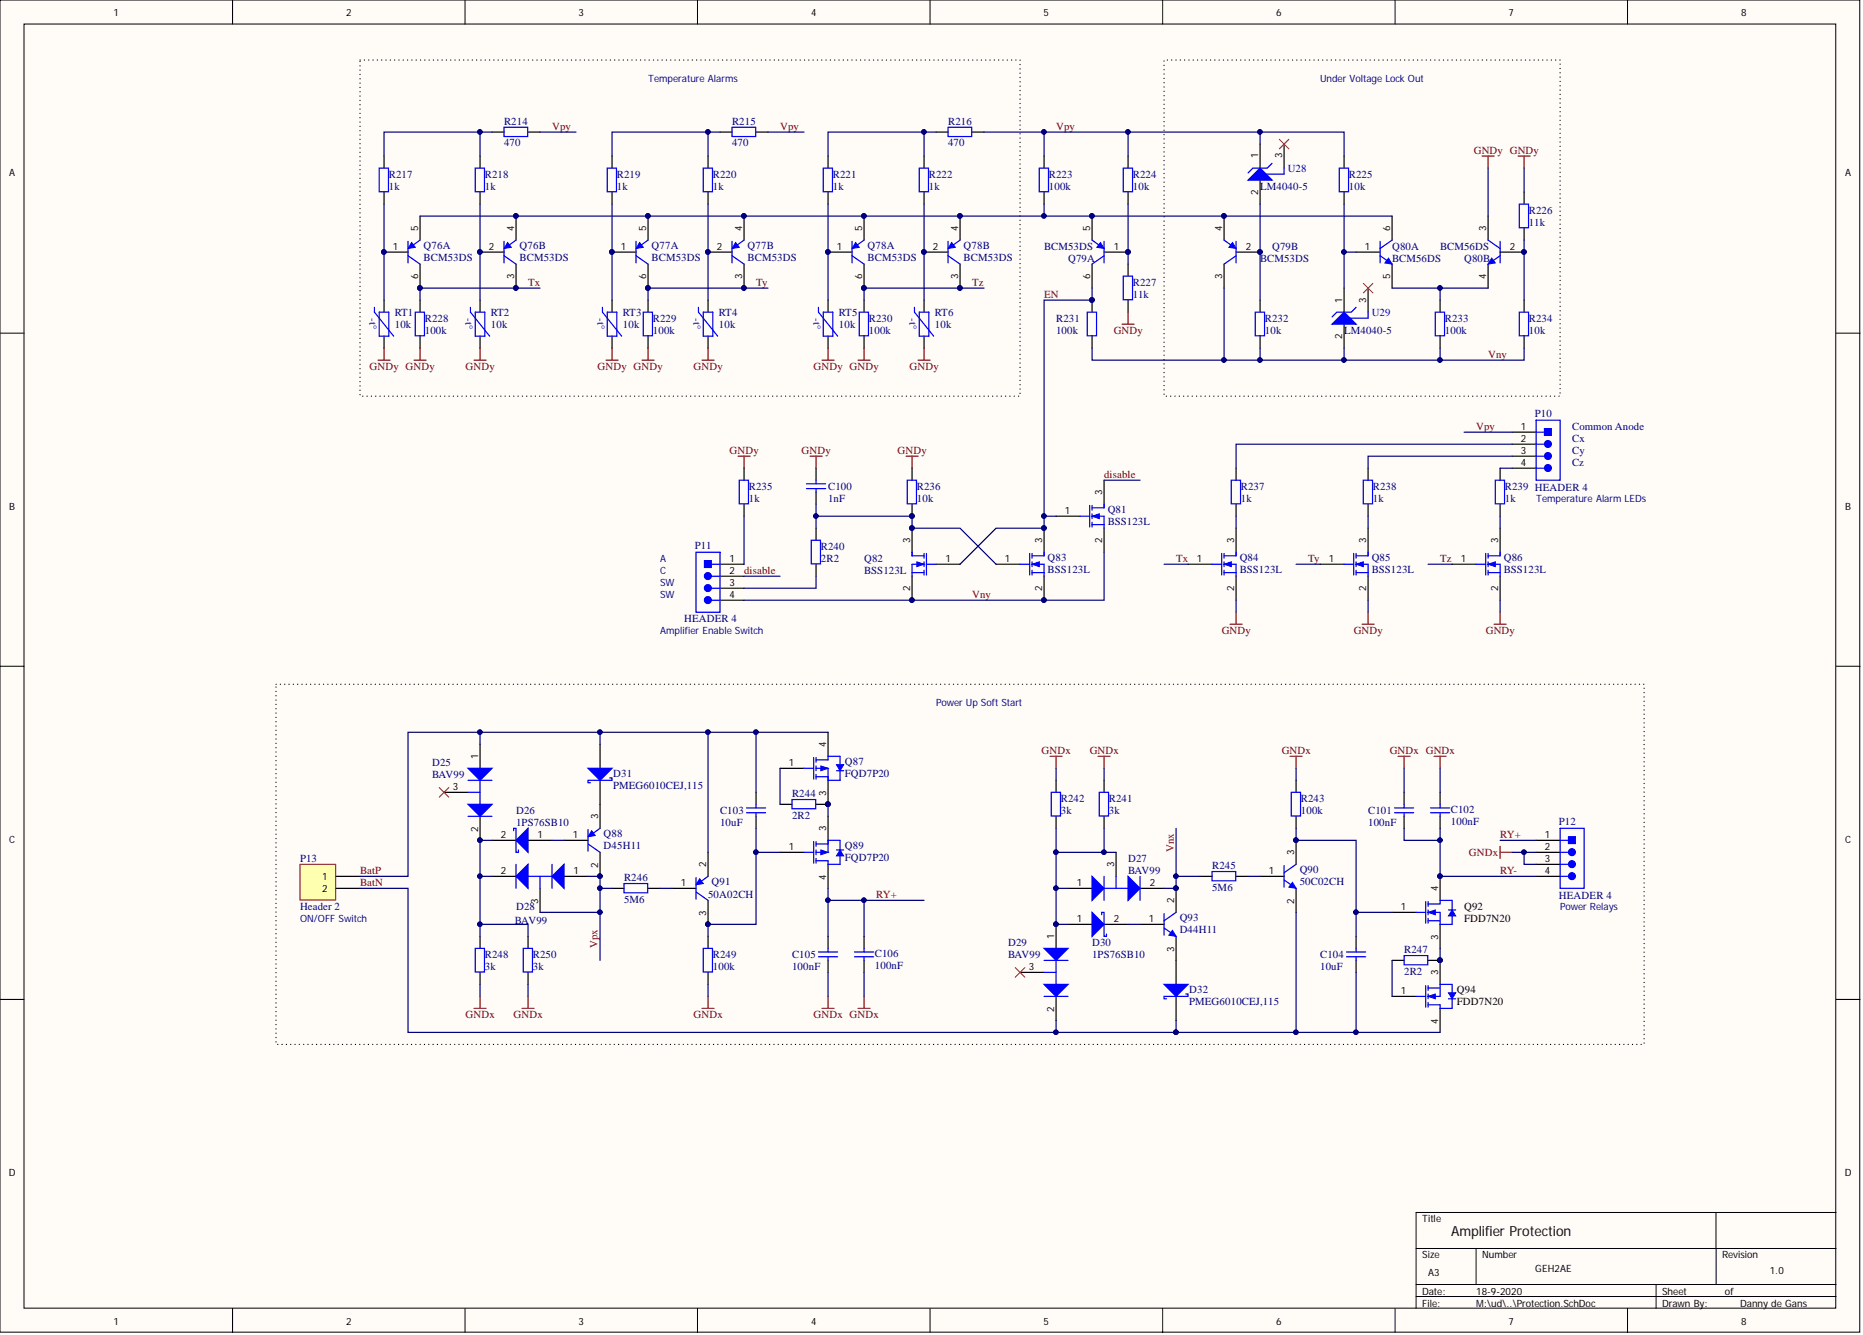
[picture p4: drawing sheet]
<svg xmlns="http://www.w3.org/2000/svg" width="393mm" height="282mm" viewBox="0 0 393 282" stroke-linecap="round" stroke-linejoin="round" font-family="sans-serif">
<defs><g id="words">
<text font-size="3" fill="#080d02" x="306.4" y="261">Amplifier Protection</text>
<g font-size="2.3" fill="#000080">
<text x="106.4" y="26.4">R214</text>
<text x="154.6" y="26.4">R215</text>
<text x="200.2" y="26.4">R216</text>
<text x="106.4" y="30.9">470</text>
<text x="154.6" y="30.9">470</text>
<text x="200.2" y="30.9">470</text>
<text x="82.1" y="37.5">R217</text>
<text x="82.1" y="40.1">1k</text>
<text x="102.4" y="37.5">R218</text>
<text x="102.4" y="40.1">1k</text>
<text x="130.2" y="37.5">R219</text>
<text x="130.2" y="40.1">1k</text>
<text x="150.5" y="37.5">R220</text>
<text x="150.5" y="40.1">1k</text>
<text x="175.8" y="37.5">R221</text>
<text x="175.8" y="40.1">1k</text>
<text x="196.1" y="37.5">R222</text>
<text x="196.1" y="40.1">1k</text>
<text x="221.5" y="37.5">R223</text>
<text x="221.5" y="40.1">100k</text>
<text x="239.2" y="37.5">R224</text>
<text x="239.2" y="40.1">10k</text>
<text x="266" y="40.1">LM4040-5</text>
<text x="284.8" y="37.5">R225</text>
<text x="284.8" y="40.1">10k</text>
<text x="322.8" y="45.1">R226</text>
<text x="322.8" y="47.7">11k</text>
<text x="89.4" y="52.5">Q76A</text>
<text x="109.7" y="52.5">Q76B</text>
<text x="137.6" y="52.5">Q77A</text>
<text x="157.9" y="52.5">Q77B</text>
<text x="183.2" y="52.5">Q78A</text>
<text x="203.5" y="52.5">Q78B</text>
<text x="220.4" y="52.7">BCM53DS</text>
<text x="268.6" y="52.7">Q79B</text>
<text x="293.9" y="52.7">Q80A</text>
<text x="304.1" y="52.7">BCM56DS</text>
<text x="89.4" y="55">BCM53DS</text>
<text x="109.7" y="55">BCM53DS</text>
<text x="137.6" y="55">BCM53DS</text>
<text x="157.9" y="55">BCM53DS</text>
<text x="183.2" y="55">BCM53DS</text>
<text x="203.5" y="55">BCM53DS</text>
<text x="225.5" y="55.3">Q79A</text>
<text x="266" y="55.3">BCM53DS</text>
<text x="293.9" y="55.3">BCM56DS</text>
<text x="309.1" y="55.3">Q80B</text>
<text x="239.2" y="60.3">R227</text>
<text x="239.2" y="62.9">11k</text>
<text x="83.4" y="66.7">RT1</text>
<text x="83.4" y="69.2">10k</text>
<text x="89.7" y="67.9">R228</text>
<text x="89.7" y="70.5">100k</text>
<text x="103.6" y="66.7">RT2</text>
<text x="103.6" y="69.2">10k</text>
<text x="131.5" y="66.7">RT3</text>
<text x="131.5" y="69.2">10k</text>
<text x="137.8" y="67.9">R229</text>
<text x="137.8" y="70.5">100k</text>
<text x="151.8" y="66.7">RT4</text>
<text x="151.8" y="69.2">10k</text>
<text x="177.1" y="66.7">RT5</text>
<text x="177.1" y="69.2">10k</text>
<text x="183.4" y="67.9">R230</text>
<text x="183.4" y="70.5">100k</text>
<text x="197.4" y="66.7">RT6</text>
<text x="197.4" y="69.2">10k</text>
<text x="223" y="67.9">R231</text>
<text x="223" y="70.5">100k</text>
<text x="267.1" y="67.9">R232</text>
<text x="267.1" y="70.5">10k</text>
<text x="283.8" y="70.5">LM4040-5</text>
<text x="305.1" y="67.9">R233</text>
<text x="305.1" y="70.5">100k</text>
<text x="322.8" y="67.9">R234</text>
<text x="322.8" y="70.5">10k</text>
<text x="324.1" y="88">P10</text>
<text x="331.9" y="90.7">Common Anode</text>
<text x="331.9" y="93.3">Cx</text>
<text x="331.9" y="95.8">Cy</text>
<text x="331.9" y="98.3">Cz</text>
<text x="158.1" y="103.4">R235</text>
<text x="158.1" y="106">1k</text>
<text x="174.8" y="106">1nF</text>
<text x="174.8" y="103.4">C100</text>
<text x="193.6" y="103.4">R236</text>
<text x="193.6" y="106">10k</text>
<text x="262" y="103.4">R237</text>
<text x="262" y="106">1k</text>
<text x="289.9" y="103.4">R238</text>
<text x="289.9" y="106">1k</text>
<text x="317.7" y="103.4">R239 HEADER 4</text>
<text x="317.7" y="106">1k</text>
<text x="233.9" y="108.2">Q81</text>
<text x="233.9" y="110.8">BSS123L</text>
<text x="146.7" y="115.8">P11</text>
<text x="173.3" y="116.1">R240</text>
<text x="173.3" y="118.6">2R2</text>
<text x="182.4" y="118.6">Q82</text>
<text x="221.2" y="118.4">Q83</text>
<text x="261.7" y="118.4">Q84</text>
<text x="289.6" y="118.4">Q85</text>
<text x="317.5" y="118.4">Q86</text>
<text x="182.4" y="121.2">BSS123L</text>
<text x="221.2" y="120.9">BSS123L</text>
<text x="261.7" y="120.9">BSS123L</text>
<text x="289.6" y="120.9">BSS123L</text>
<text x="317.5" y="120.9">BSS123L</text>
<text x="144.4" y="131.3">HEADER 4</text>
<text x="91.2" y="161.7">D25</text>
<text x="178.4" y="161.5">Q87</text>
<text x="91.2" y="164.2">BAV99</text>
<text x="129.5" y="164">D31</text>
<text x="129.5" y="166.5">PMEG6010CEJ,115</text>
<text x="178.4" y="164">FQD7P20</text>
<text x="109" y="171.9">D26</text>
<text x="152" y="171.9">C103</text>
<text x="167.2" y="168.3">R244</text>
<text x="167.2" y="172.9">2R2</text>
<text x="224" y="169.3">R242</text>
<text x="224" y="171.9">3k</text>
<text x="234.1" y="169.3">R241</text>
<text x="234.1" y="171.9">3k</text>
<text x="274.7" y="169.3">R243</text>
<text x="274.7" y="171.9">100k</text>
<text x="288.9" y="171.9">C101</text>
<text x="306.3" y="171.6">C102</text>
<text x="109" y="174.4">1PS76SB10</text>
<text x="127.4" y="176.7">Q88</text>
<text x="127.4" y="179.2">D45H11</text>
<text x="152" y="174.4">10uF</text>
<text x="178.4" y="179.2">Q89</text>
<text x="288.9" y="174.4">100nF</text>
<text x="306.3" y="174.1">100nF</text>
<text x="329.1" y="174.1">P12</text>
<text x="63.3" y="182">P13</text>
<text x="178.4" y="181.7">FQD7P20</text>
<text x="238.2" y="182">D27</text>
<text x="238.2" y="184.5">BAV99</text>
<text x="255.9" y="183.5">R245</text>
<text x="274.4" y="184.3">Q90</text>
<text x="131.8" y="186">R246</text>
<text x="131.8" y="190.6">5M6</text>
<text x="149.5" y="189.6">50A02CH</text>
<text x="150.3" y="186.8">Q91</text>
<text x="255.9" y="188.1">5M6</text>
<text x="274.4" y="186.8">50C02CH</text>
<text x="329.1" y="189.8">HEADER 4</text>
<text x="63.3" y="192.1">Header 2</text>
<text x="108.7" y="195.2">BAV99</text>
<text x="109" y="192.1">D28</text>
<text x="249.1" y="194.4">Q93</text>
<text x="249.1" y="196.9">D44H11</text>
<text x="102.4" y="202.3">R248</text>
<text x="112.5" y="202.3">R250</text>
<text x="150.5" y="202.3">R249</text>
<text x="167.2" y="202.3">C105</text>
<text x="184.7" y="202">C106</text>
<text x="212.8" y="199.7">D29</text>
<text x="212.8" y="202.3">BAV99</text>
<text x="230.6" y="199.7">D30</text>
<text x="230.6" y="202.3">1PS76SB10</text>
<text x="278.7" y="202.3">C104</text>
<text x="296.5" y="201.3">R247</text>
<text x="102.4" y="204.8">3k</text>
<text x="112.5" y="204.8">3k</text>
<text x="150.5" y="204.8">100k</text>
<text x="167.2" y="204.8">100nF</text>
<text x="184.7" y="204.5">100nF</text>
<text x="251.1" y="209.6">D32</text>
<text x="278.7" y="204.8">10uF</text>
<text x="296.5" y="205.8">2R2</text>
<text x="251.1" y="212.2">PMEG6010CEJ,115</text>
</g>
<g font-size="2.3" fill="#800000">
<text x="116.6" y="27.4">Vpy</text>
<text x="164.7" y="27.4">Vpy</text>
<text x="223" y="27.4">Vpy</text>
<text x="311.1" y="32.4">GNDy GNDy</text>
<text x="111.5" y="60.3">Tx</text>
<text x="159.6" y="60.3">Ty</text>
<text x="205.2" y="60.3">Tz</text>
<text x="220.4" y="62.9">EN</text>
<text x="235.1" y="70.5">GNDy</text>
<text x="314.2" y="75.5">Vny</text>
<text x="78" y="78.1">GNDy GNDy</text>
<text x="98.3" y="78.1">GNDy</text>
<text x="126.2" y="78.1">GNDy GNDy</text>
<text x="146.5" y="78.1">GNDy</text>
<text x="171.8" y="78.1">GNDy GNDy</text>
<text x="192.1" y="78.1">GNDy</text>
<text x="154.1" y="95.8">GNDy</text>
<text x="169.3" y="95.8">GNDy</text>
<text x="189.5" y="95.8">GNDy</text>
<text x="311.7" y="90.7">Vpy</text>
<text x="233.1" y="100.9">disable</text>
<text x="248.3" y="118.6">Tx</text>
<text x="276.2" y="118.6">Ty</text>
<text x="304.1" y="118.6">Tz</text>
<text x="157.1" y="121.2">disable</text>
<text x="205.2" y="126.2">Vny</text>
<text x="257.9" y="133.8">GNDy</text>
<text x="285.8" y="133.8">GNDy</text>
<text x="313.7" y="133.8">GNDy</text>
<text x="219.9" y="159.2">GNDx</text>
<text x="230.1" y="159.2">GNDx</text>
<text x="270.6" y="159.2">GNDx</text>
<text x="293.4" y="159.2">GNDx GNDx</text>
<text x="247.8" y="180" transform="rotate(-90 247.8 180)">Vnx</text>
<text x="316.7" y="176.9">RY+</text>
<text x="76" y="184.5">BatP</text>
<text x="310.1" y="180.7">GNDx</text>
<text x="316.7" y="184.5">RY-</text>
<text x="76" y="187.1">BatN</text>
<text x="185" y="189.6">RY+</text>
<text x="126.2" y="200.2" transform="rotate(-90 126.2 200.2)">Vpx</text>
<text x="98.3" y="214.9">GNDx</text>
<text x="108.4" y="214.9">GNDx</text>
<text x="146.5" y="214.9">GNDx</text>
<text x="171.8" y="214.9">GNDx GNDx</text>
</g>
<g font-size="2.3" fill="#00f">
<text x="271.9" y="36.3">U28</text>
<text x="78" y="67.2" transform="rotate(90 78 67.2)">-t°</text>
<text x="98.3" y="67.2" transform="rotate(90 98.3 67.2)">-t°</text>
<text x="126.2" y="67.2" transform="rotate(90 126.2 67.2)">-t°</text>
<text x="146.5" y="67.2" transform="rotate(90 146.5 67.2)">-t°</text>
<text x="171.8" y="67.2" transform="rotate(90 171.8 67.2)">-t°</text>
<text x="192.1" y="67.2" transform="rotate(90 192.1 67.2)">-t°</text>
<text x="289.6" y="66.7">U29</text>
</g>
<g font-size="2.3">
<text x="309.1" y="192.1">Q92</text>
<text x="309.1" y="194.7">FDD7N20</text>
<text x="307.6" y="209.6">Q94</text>
<text x="307.6" y="212.2">FDD7N20</text>
</g>
<g font-size="2.1">
<text x="24" y="3.4">1</text>
<text x="73.1" y="3.4">2</text>
<text x="122.1" y="3.4">3</text>
<text x="171.3" y="3.4">4</text>
<text x="220.4" y="3.4">5</text>
<text x="269.4" y="3.4">6</text>
<text x="318.5" y="3.4">7</text>
<text x="367.7" y="3.4">8</text>
<text x="265.6" y="33.5" transform="rotate(-90 265.6 33.5)">1</text>
<text x="270.7" y="33.5" transform="rotate(-90 270.7 33.5)">3</text>
<text x="1.9" y="37.3">A</text>
<text x="265.6" y="41.2" transform="rotate(-90 265.6 41.2)">2</text>
<text x="389.6" y="37.3">A</text>
<text x="82.9" y="52.8">1</text>
<text x="88.3" y="48.7" transform="rotate(-90 88.3 48.7)">5</text>
<text x="103.2" y="52.8">2</text>
<text x="108.5" y="48.7" transform="rotate(-90 108.5 48.7)">4</text>
<text x="131.1" y="52.8">1</text>
<text x="136.4" y="48.7" transform="rotate(-90 136.4 48.7)">5</text>
<text x="151.4" y="52.8">2</text>
<text x="156.7" y="48.7" transform="rotate(-90 156.7 48.7)">4</text>
<text x="176.7" y="52.8">1</text>
<text x="182" y="48.7" transform="rotate(-90 182 48.7)">5</text>
<text x="197" y="52.8">2</text>
<text x="202.3" y="48.7" transform="rotate(-90 202.3 48.7)">4</text>
<text x="230.2" y="48.7" transform="rotate(-90 230.2 48.7)">5</text>
<text x="235.1" y="52.8">1</text>
<text x="258" y="48.7" transform="rotate(-90 258 48.7)">4</text>
<text x="263" y="52.8">2</text>
<text x="288.2" y="52.8">1</text>
<text x="293.5" y="48.7" transform="rotate(-90 293.5 48.7)">6</text>
<text x="313.8" y="48.7" transform="rotate(-90 313.8 48.7)">3</text>
<text x="318.8" y="52.8">2</text>
<text x="88.3" y="59" transform="rotate(-90 88.3 59)">6</text>
<text x="108.5" y="59" transform="rotate(-90 108.5 59)">3</text>
<text x="136.4" y="59" transform="rotate(-90 136.4 59)">6</text>
<text x="156.7" y="59" transform="rotate(-90 156.7 59)">3</text>
<text x="182" y="59" transform="rotate(-90 182 59)">6</text>
<text x="202.3" y="59" transform="rotate(-90 202.3 59)">3</text>
<text x="230.2" y="59" transform="rotate(-90 230.2 59)">6</text>
<text x="258" y="59" transform="rotate(-90 258 59)">3</text>
<text x="293.5" y="59" transform="rotate(-90 293.5 59)">5</text>
<text x="313.8" y="59" transform="rotate(-90 313.8 59)">4</text>
<text x="283.4" y="63.9" transform="rotate(-90 283.4 63.9)">1</text>
<text x="288.4" y="63.9" transform="rotate(-90 288.4 63.9)">3</text>
<text x="283.4" y="71.7" transform="rotate(-90 283.4 71.7)">2</text>
<text x="321.1" y="90.8">1</text>
<text x="321.1" y="93.4">2</text>
<text x="321.1" y="95.9">3</text>
<text x="321.1" y="98.4">4</text>
<text x="1.9" y="107.6">B</text>
<text x="232.7" y="104.4" transform="rotate(-90 232.7 104.4)">3</text>
<text x="389.6" y="107.6">B</text>
<text x="224.8" y="108.6">1</text>
<text x="154.1" y="118.7">1</text>
<text x="192.1" y="114.6" transform="rotate(-90 192.1 114.6)">3</text>
<text x="199.7" y="118.7">1</text>
<text x="212.2" y="118.7">1</text>
<text x="220" y="114.6" transform="rotate(-90 220 114.6)">3</text>
<text x="232.7" y="114.7" transform="rotate(-90 232.7 114.7)">2</text>
<text x="252.7" y="118.7">1</text>
<text x="260.6" y="114.6" transform="rotate(-90 260.6 114.6)">3</text>
<text x="280.6" y="118.7">1</text>
<text x="288.4" y="114.6" transform="rotate(-90 288.4 114.6)">3</text>
<text x="308.4" y="118.7">1</text>
<text x="316.3" y="114.6" transform="rotate(-90 316.3 114.6)">3</text>
<text x="154.1" y="121.2">2</text>
<text x="154.1" y="123.8">3</text>
<text x="192.1" y="124.9" transform="rotate(-90 192.1 124.9)">2</text>
<text x="220" y="124.9" transform="rotate(-90 220 124.9)">2</text>
<text x="260.6" y="124.9" transform="rotate(-90 260.6 124.9)">2</text>
<text x="288.4" y="124.9" transform="rotate(-90 288.4 124.9)">2</text>
<text x="316.3" y="124.9" transform="rotate(-90 316.3 124.9)">2</text>
<text x="154.1" y="126.3">4</text>
<text x="100.9" y="160.2" transform="rotate(-90 100.9 160.2)">1</text>
<text x="166.6" y="161.8">1</text>
<text x="174.4" y="157.7" transform="rotate(-90 174.4 157.7)">4</text>
<text x="95.6" y="166.9">3</text>
<text x="174.4" y="168" transform="rotate(-90 174.4 168)">3</text>
<text x="126.3" y="172.9" transform="rotate(-90 126.3 172.9)">3</text>
<text x="1.9" y="177.9">C</text>
<text x="100.9" y="175.6" transform="rotate(-90 100.9 175.6)">2</text>
<text x="105.7" y="177">2</text>
<text x="113.5" y="177">1</text>
<text x="120.9" y="177">1</text>
<text x="166.6" y="179.5">1</text>
<text x="174.4" y="175.4" transform="rotate(-90 174.4 175.4)">3</text>
<text x="326.2" y="177">1</text>
<text x="326.2" y="179.5">2</text>
<text x="389.6" y="177.9">C</text>
<text x="68" y="185.9">1</text>
<text x="105.7" y="184.6">2</text>
<text x="121.1" y="184.6">1</text>
<text x="126.3" y="183.2" transform="rotate(-90 126.3 183.2)">2</text>
<text x="149.1" y="183" transform="rotate(-90 149.1 183)">2</text>
<text x="174.4" y="185.7" transform="rotate(-90 174.4 185.7)">4</text>
<text x="235.2" y="183" transform="rotate(-90 235.2 183)">3</text>
<text x="267.9" y="184.6">1</text>
<text x="273.2" y="180.5" transform="rotate(-90 273.2 180.5)">3</text>
<text x="326.2" y="182.1">3</text>
<text x="326.2" y="184.6">4</text>
<text x="68" y="188.4">2</text>
<text x="113.6" y="190.8" transform="rotate(-90 113.6 190.8)">3</text>
<text x="143.8" y="187.1">1</text>
<text x="227.4" y="187.1">1</text>
<text x="242.7" y="187.1">2</text>
<text x="247.9" y="190.6" transform="rotate(-90 247.9 190.6)">2</text>
<text x="273.2" y="190.8" transform="rotate(-90 273.2 190.8)">2</text>
<text x="303.6" y="188.1" transform="rotate(-90 303.6 188.1)">4</text>
<text x="149.1" y="193.3" transform="rotate(-90 149.1 193.3)">3</text>
<text x="227.4" y="194.7">1</text>
<text x="235.1" y="194.7">2</text>
<text x="242.6" y="194.7">1</text>
<text x="295.8" y="192.2">1</text>
<text x="222.6" y="198.2" transform="rotate(-90 222.6 198.2)">1</text>
<text x="247.9" y="200.9" transform="rotate(-90 247.9 200.9)">3</text>
<text x="303.6" y="198.4" transform="rotate(-90 303.6 198.4)">3</text>
<text x="217.2" y="204.9">3</text>
<text x="295.8" y="210">1</text>
<text x="303.6" y="205.8" transform="rotate(-90 303.6 205.8)">3</text>
<text x="222.6" y="213.6" transform="rotate(-90 222.6 213.6)">2</text>
<text x="303.6" y="216.1" transform="rotate(-90 303.6 216.1)">4</text>
<text x="1.9" y="248.3">D</text>
<text x="389.5" y="248.3">D</text>
<text x="300.3" y="258.1">Title</text>
<text x="300.3" y="265.7">Size</text>
<text x="301.5" y="269.5">A3</text>
<text x="312.9" y="265.7">Number</text>
<text x="324.2" y="268.7">GEH2AE</text>
<text x="363.6" y="265.7">Revision</text>
<text x="373.7" y="269">1.0</text>
<text x="300.3" y="273.3">Date:</text>
<text x="300.3" y="275.9">File:</text>
<text x="311.7" y="273.3">18-9-2020</text>
<text x="311.7" y="275.9">M:\ud\..\Protection.SchDoc</text>
<text x="350.9" y="273.3">Sheet</text>
<text x="350.9" y="275.9">Drawn By:</text>
<text x="364.2" y="273.3">of</text>
<text x="367.4" y="275.9">Danny de Gans</text>
<text x="24" y="279.7">1</text>
<text x="73.1" y="279.7">2</text>
<text x="122.1" y="279.7">3</text>
<text x="171.3" y="279.7">4</text>
<text x="220.4" y="279.7">5</text>
<text x="269.4" y="279.7">6</text>
<text x="318.5" y="279.7">7</text>
<text x="367.7" y="279.7">8</text>
</g>
<g font-size="2.1" fill="#000080">
<text x="136.8" y="17.3">Temperature Alarms</text>
<text x="278.7" y="17.3">Under Voltage Lock Out</text>
<text x="324.3" y="106">Temperature Alarm LEDs</text>
<text x="139.4" y="118.7">A</text>
<text x="139.4" y="121.2">C</text>
<text x="139.4" y="123.8">SW</text>
<text x="139.4" y="126.3">SW</text>
<text x="139.4" y="133.9">Amplifier Enable Switch</text>
<text x="197.6" y="149.1">Power Up Soft Start</text>
<text x="63.3" y="194.7">ON/OFF Switch</text>
<text x="329.4" y="192.2">Power Relays</text>
</g>
</g></defs>
<g fill="#fffcf8" stroke="#000" stroke-width=".21">
<path d="M0 0h392.7v281.3h-392.7z"/>
<path d="M5.1 5.1h382.5v271.1h-382.5z"/>
</g>
<g fill="none" stroke="#000" stroke-width=".21">
<path d="M49.1 0v5.1M98.2 0v5.1M147.3 0v5.1M196.4 0v5.1M245.5 0v5.1M294.6 0v5.1M343.6 0v5.1M0 70.3h5.1M387.7 70.3h5M0 140.7h5.1M387.7 140.7h5M0 211h5.1"/>
<path d="M387.7 211h5M362.3 256.1v15.1M387.7 256h-88.7v20.3M49.1 276.3v5M98.2 276.3v5M147.3 276.3v5M196.4 276.3v5M245.5 276.3v5M294.6 276.3v5M299 263.6h88.7M299 271.2h88.7M299 273.7h88.7"/>
<path d="M311.7 263.6v7.6M343.6 276.3v5M349.7 271.2v5.1"/>
</g>
<path d="M174.8 53.2h5.1M182.4 45.6v5.1M182.4 55.8v5" fill="none" stroke="#000" stroke-width=".25"/>
<g fill="#000080" stroke="#000080" stroke-width=".21">
<circle cx="182.4" cy="60.8" r=".47"/>
<circle cx="174.8" cy="53.2" r=".47"/>
<circle cx="182.4" cy="45.6" r=".47"/>
</g>
<path d="M179.9 51v4.5M179.9 54l2.5 1.8M182.4 50.7l-1.7 1.3" fill="none" stroke="#00f" stroke-width=".25"/>
<path d="M180.7 51.2l.7 1-1.5 .3z" fill="#00f"/>
<path d="M180.7 51.2l.7 1-1.5 .3z" fill="none" stroke="#00f" stroke-width=".21"/>
<g fill="#000080" stroke="#000080" stroke-width=".21">
<circle cx="182.4" cy="60.8" r=".47"/>
<circle cx="174.8" cy="53.2" r=".47"/>
<circle cx="182.4" cy="45.6" r=".47"/>
<circle cx="230.5" cy="63.3" r=".47"/>
<circle cx="238.1" cy="53.2" r=".47"/>
<circle cx="230.5" cy="45.6" r=".47"/>
</g>
<g fill="none" stroke="#000" stroke-width=".25">
<path d="M174.8 33v2.5M195.1 33v2.5M197.6 27.9h2.6M205.2 27.9h2.6M220.4 33v2.5M238.2 33v2.5M174.8 40.6v2.5M195.1 40.6v2.5M220.4 40.6v2.5M230.6 45.6v5.1M230.6 55.8v5M233.1 53.2h5.1"/>
<path d="M238.2 40.6v2.5M238.2 55.8v2.5M174.8 63.4v2.5M174.8 71v2.5M195.1 63.4v2.5M195.1 71v2.5M230.6 63.4v2.5M230.6 71v2.5M238.2 63.4v2.5"/>
</g>
<g fill="none" stroke="#00f" stroke-width=".25">
<path d="M173.8 35.5h2v5h-2zM194.1 35.5h1.9v5h-1.9zM200.2 26.9h5v1.9h-5zM219.4 35.5h2v5h-2zM237.2 35.5h1.9v5h-1.9zM230.6 50.7l1.7 1.3M233.1 51v4.5M233.1 54l-2.5 1.8M237.2 58.3h1.9v5h-1.9zM172.8 64.9v1l4.1 5.1M173.8 65.9h2v5.1h-2zM193.1 64.9v1l4 5.1"/>
<path d="M194.1 65.9h2v5.1h-2zM229.6 65.9h1.9v5h-1.9z"/>
</g>
<path d="M173.6 76h2.5M174.8 73.5v2.5M181.2 76h2.5M182.4 73.5v2.5M193.8 76h2.6M195.1 73.5v2.5M236.9 68.4h2.5M238.2 65.9v2.5" fill="none" stroke="#800000" stroke-width=".25"/>
<path d="M232.3 51.2l.8 1.3-1.5-.3z" fill="#00f"/>
<path d="M232.3 51.2l.8 1.3-1.5-.3z" fill="none" stroke="#00f" stroke-width=".21"/>
<g fill="#000080" stroke="#000080" stroke-width=".21">
<circle cx="238.1" cy="53.2" r=".47"/>
<circle cx="230.5" cy="45.6" r=".47"/>
</g>
<path d="M286.3 53.2h5.1M293.9 45.6v5.1M293.9 55.8v5M182.4 63.4v2.5M182.4 71v2.5" fill="none" stroke="#000" stroke-width=".25"/>
<path d="M291.4 54l2.5 1.8M291.4 51v4.5M293.9 50.7l-2.5 1.8M181.4 65.9h2v5h-2z" fill="none" stroke="#00f" stroke-width=".25"/>
<path d="M293.2 54.5l.7 1.3-1.5-.3z" fill="#00f"/>
<path d="M293.2 54.5l.7 1.3-1.5-.3z" fill="none" stroke="#00f" stroke-width=".21"/>
<path d="M266 30.4v5.1M266 38v5.1M266 63.4v2.5M266 71v2.5" fill="none" stroke="#000" stroke-width=".25"/>
<path d="M265 65.9h2v5h-2z" fill="none" stroke="#00f" stroke-width=".25"/>
<path d="M266 35.5l2.6 2.5h-5.1z" fill="#00f"/>
<path d="M266 35.5l2.6 2.5h-5.1zM268.6 34.5l-1 1h-3.1l-1 1M271.1 35.5v1.3h-3.8" fill="none" stroke="#00f" stroke-width=".25"/>
<path d="M271.1 30.4v5.1M283.8 60.8v5.1M283.8 68.4v5.1" fill="none" stroke="#000" stroke-width=".25"/>
<path d="M270.1 29.4l2 2M272.1 29.4l-2 2" fill="none" stroke="#f00" stroke-width=".21"/>
<path d="M283.8 65.9l2.5 2.5h-5z" fill="#00f"/>
<path d="M282.8 35.5h1.9v5h-1.9zM314.2 50.7l2.5 1.8M316.7 54l-2.5 1.8M316.7 51v4.5M283.8 65.9l2.5 2.5h-5zM286.3 64.9l-1 1h-3l-1 1M288.9 65.9v1.3h-3.8" fill="none" stroke="#00f" stroke-width=".25"/>
<path d="M283.8 33v2.5M283.8 40.6v2.5M314.2 45.6v5.1M314.2 55.8v5M288.9 60.8v5.1" fill="none" stroke="#000" stroke-width=".25"/>
<path d="M287.8 59.8l2.1 2M289.9 59.8l-2.1 2" fill="none" stroke="#f00" stroke-width=".21"/>
<path d="M315 54.5l.7 1-1.5 .3z" fill="#00f"/>
<path d="M315 54.5l.7 1-1.5 .3z" fill="none" stroke="#00f" stroke-width=".21"/>
<path d="M129.2 53.2h5.1M136.8 45.6v5.1M136.8 55.8v5M316.7 53.2h5.1M321.8 40.6v2.5M321.8 48.2v2.5M304.1 63.4v2.5M304.1 71v2.5M321.8 63.4v2.5M321.8 71v2.5" fill="none" stroke="#000" stroke-width=".25"/>
<g fill="#000080" stroke="#000080" stroke-width=".21">
<circle cx="321.8" cy="53.2" r=".47"/>
<circle cx="136.8" cy="60.8" r=".47"/>
<circle cx="129.2" cy="53.2" r=".47"/>
<circle cx="136.8" cy="45.6" r=".47"/>
</g>
<path d="M134.3 51v4.5M134.3 54l2.5 1.8M136.8 50.7l-1.7 1.3M320.8 43.1h1.9v5h-1.9zM303 65.9h2v5h-2zM320.8 65.9h1.9v5h-1.9z" fill="none" stroke="#00f" stroke-width=".25"/>
<path d="M312.9 33h2.6M314.2 33v2.5M320.5 33h2.6M321.8 33v2.5" fill="none" stroke="#800000" stroke-width=".25"/>
<path d="M135.1 51.2l.7 1-1.5 .3z" fill="#00f"/>
<path d="M135.1 51.2l.7 1-1.5 .3z" fill="none" stroke="#00f" stroke-width=".21"/>
<g fill="#000080" stroke="#000080" stroke-width=".21">
<circle cx="136.8" cy="60.8" r=".47"/>
<circle cx="129.2" cy="53.2" r=".47"/>
<circle cx="136.8" cy="45.6" r=".47"/>
<circle cx="88.6" cy="60.8" r=".47"/>
<circle cx="81" cy="53.2" r=".47"/>
</g>
<g fill="none" stroke="#000" stroke-width=".25">
<path d="M129.2 33v2.5M149.5 33v2.5M152 27.9h2.6M159.6 27.9h2.6M81.1 53.2h5M88.7 45.6v5.1M88.7 55.8v5M129.2 40.6v2.5M149.5 40.6v2.5M129.2 63.4v2.5M129.2 71v2.5M136.8 63.4v2.5"/>
<path d="M136.8 71v2.5M149.5 63.4v2.5M149.5 71v2.5"/>
</g>
<path d="M128.2 35.5h2v5h-2zM148.5 35.5h1.9v5h-1.9zM154.6 26.9h5v1.9h-5zM86.1 51v4.5M86.1 54l2.6 1.8M88.7 50.7l-1.8 1.3M127.2 64.9v1l4.1 5.1M128.2 65.9h2v5.1h-2zM135.8 65.9h2v5h-2zM147.5 64.9v1l4 5.1M148.5 65.9h2v5.1h-2z" fill="none" stroke="#00f" stroke-width=".25"/>
<path d="M128 76h2.5M129.2 73.5v2.5M135.6 76h2.5M136.8 73.5v2.5M148.2 76h2.6M149.5 73.5v2.5" fill="none" stroke="#800000" stroke-width=".25"/>
<path d="M86.9 51.2l.8 1-1.6 .3z" fill="#00f"/>
<path d="M86.9 51.2l.8 1-1.6 .3z" fill="none" stroke="#00f" stroke-width=".21"/>
<g fill="#000080" stroke="#000080" stroke-width=".21">
<circle cx="88.6" cy="60.8" r=".47"/>
<circle cx="81" cy="53.2" r=".47"/>
<circle cx="220.4" cy="111.5" r=".47"/>
<circle cx="220.4" cy="126.7" r=".47"/>
</g>
<g fill="none" stroke="#000" stroke-width=".25">
<path d="M81.1 33v2.5M101.4 33v2.5M103.9 27.9h2.5M111.5 27.9h2.5M81.1 40.6v2.5M101.4 40.6v2.5M81.1 63.4v2.5M81.1 71v2.5M88.7 63.4v2.5M88.7 71v2.5M101.4 63.4v2.5M101.4 71v2.5"/>
<path d="M210.3 119.1h5.1M220.4 111.5v5.1M220.4 121.7v5"/>
</g>
<g fill="none" stroke="#00f" stroke-width=".25">
<path d="M80.1 35.5h1.9v5h-1.9zM100.3 35.5h2v5h-2zM106.4 26.9h5v1.9h-5zM79.1 64.9v1l4 5.1M80.1 65.9h2v5.1h-2zM87.7 65.9h1.9v5h-1.9zM99.3 64.9v1l4.1 5.1M100.3 65.9h2.1v5.1h-2.1zM215.4 119.1h2M217.4 116.9v4.5M217.9 117.4h2.5M217.9 119.1h2.5v2.6"/>
<path d="M217.9 116.9v1M217.9 118.6v1M217.9 120.9h2.5M217.9 120.4v1"/>
</g>
<path d="M79.8 76h2.5M81.1 73.5v2.5M87.4 76h2.5M88.7 73.5v2.5M100.1 76h2.5M101.4 73.5v2.5" fill="none" stroke="#800000" stroke-width=".25"/>
<path d="M76 12.7h139.4v70.9h-139.4v-70.9M329.4 12.7h-83.6v70.9h83.6v-70.9" fill="none" stroke="#000" stroke-width=".25" stroke-dasharray="0 .9"/>
<path d="M217.9 119.1l1.5-.5v1z" fill="#00f"/>
<path d="M217.9 119.1l1.5-.5v1z" fill="none" stroke="#00f" stroke-width=".21"/>
<path d="M192.6 117.4h2.5M195.1 119.1h-2.5v2.6M195.1 116.9v1M195.1 118.6v1M195.6 119.1h2M195.6 116.9v4.5M220.4 116.6v.8M192.6 120.9h2.5M195.1 120.4v1" fill="none" stroke="#00f" stroke-width=".25"/>
<g fill="#000080" stroke="#000080" stroke-width=".21">
<circle cx="220.4" cy="111.5" r=".47"/>
<circle cx="220.4" cy="126.7" r=".47"/>
<circle cx="192.5" cy="111.5" r=".47"/>
<circle cx="192.5" cy="126.7" r=".47"/>
</g>
<path d="M192.6 111.5v5.1M197.6 119.1h5.1M192.6 121.7v5" fill="none" stroke="#000" stroke-width=".25"/>
<path d="M193.6 118.6l1.5 .5-1.5 .5z" fill="#00f"/>
<path d="M193.6 118.6l1.5 .5-1.5 .5z" fill="none" stroke="#00f" stroke-width=".21"/>
<path d="M191.6 101.4h1.9v5h-1.9zM192.6 116.6v.8M228 109h2.1M230.1 106.7v4.6M230.6 107.2h2.5M230.6 109h2.5v2.5M230.6 110.8h2.5M230.6 106.7v1M230.6 108.5v1M230.6 110.3v1" fill="none" stroke="#00f" stroke-width=".25"/>
<g fill="#000080" stroke="#000080" stroke-width=".21">
<circle cx="192.5" cy="111.5" r=".47"/>
<circle cx="192.5" cy="126.7" r=".47"/>
<circle cx="192.5" cy="109" r=".47"/>
</g>
<path d="M192.6 98.9v2.5M192.6 106.5v2.5M223 109h5M233.1 101.4v5.1M233.1 111.5v5.1" fill="none" stroke="#000" stroke-width=".25"/>
<path d="M191.3 96.3h2.5M192.6 96.3v2.6" fill="none" stroke="#800000" stroke-width=".25"/>
<path d="M230.6 109l1.5-.5v1z" fill="#00f"/>
<path d="M230.6 109l1.5-.5v1z" fill="none" stroke="#00f" stroke-width=".21"/>
<g fill="none" stroke="#00f" stroke-width=".25">
<path d="M324.3 88.7h5.1v12.7h-5.1zM324.3 96.3h1.8M324.3 93.8h1.8M324.3 91.3h1.8M324.3 98.9h1.8M147 116.6h5v12.7h-5zM150.3 119.1h1.7M156.1 101.4h1.9v5h-1.9zM170.3 103.2h4M170.3 102.1h4M171.3 114.1h1.9v5h-1.9zM172.3 101.4v.7"/>
<path d="M172.3 103.2v.7M233.1 106.5v.7M255.9 119.1h2M257.9 116.9v4.5M258.4 119.1h2.6v2.6M258.4 117.4h2.6M258.4 116.9v1M258.4 118.6v1M150.3 124.2h1.7M150.3 121.7h1.7M150.3 126.7h1.7M258.4 120.9h2.6"/>
<path d="M258.4 120.4v1"/>
</g>
<g fill="none" stroke="#000" stroke-width=".25">
<path d="M157.1 98.9v2.5M172.3 98.9v2.5M319.3 91.3h5M319.3 93.8h5M319.3 96.3h5M319.3 98.9h5M152 119.1h5.1M157.1 106.5v2.5M172.3 103.9v2.6M172.3 111.5v2.6M172.3 119.1v2.6M250.8 119.1h5.1"/>
<path d="M261 111.5v5.1M152 121.7h5.1M152 124.2h5.1M152 126.7h5.1M261 121.7v5"/>
</g>
<g fill="#00f" stroke="#00f" stroke-width=".25">
<path d="M148.7 118.4h1.5v1.4h-1.5z"/>
<path d="M326.1 90.5h1.4v1.4h-1.4z"/>
<circle cx="149.5" cy="124.2" r=".72"/>
<circle cx="149.5" cy="121.6" r=".72"/>
<circle cx="149.5" cy="126.7" r=".72"/>
<circle cx="326.8" cy="96.3" r=".72"/>
<circle cx="326.8" cy="93.7" r=".72"/>
<circle cx="326.8" cy="98.8" r=".72"/>
</g>
<path d="M155.8 96.3h2.6M157.1 96.3v2.6M171 96.3h2.6M172.3 96.3v2.6" fill="none" stroke="#800000" stroke-width=".25"/>
<path d="M258.4 119.1l1.6-.5v1z" fill="#00f"/>
<path d="M258.4 119.1l1.6-.5v1z" fill="none" stroke="#00f" stroke-width=".21"/>
<path d="M261 116.6v.8M283.8 119.1h2M285.8 116.9v4.5M286.3 117.4h2.6M286.3 119.1h2.6v2.6M286.3 116.9v1M286.3 118.6v1M286.3 120.9h2.6M286.3 120.4v1" fill="none" stroke="#00f" stroke-width=".25"/>
<path d="M278.7 119.1h5.1M288.9 111.5v5.1M288.9 121.7v5" fill="none" stroke="#000" stroke-width=".25"/>
<path d="M286.3 119.1l1.5-.5v1z" fill="#00f"/>
<path d="M286.3 119.1l1.5-.5v1z" fill="none" stroke="#00f" stroke-width=".21"/>
<path d="M288.9 116.6v.8M311.7 119.1h2M313.7 116.9v4.5M314.2 117.4h2.5M314.2 119.1h2.5v2.6M314.2 116.9v1M314.2 118.6v1M314.2 120.9h2.5M314.2 120.4v1" fill="none" stroke="#00f" stroke-width=".25"/>
<path d="M306.6 119.1h5.1M316.7 111.5v5.1M316.7 121.7v5" fill="none" stroke="#000" stroke-width=".25"/>
<path d="M314.2 119.1l1.5-.5v1z" fill="#00f"/>
<path d="M314.2 119.1l1.5-.5v1z" fill="none" stroke="#00f" stroke-width=".21"/>
<path d="M106.4 51v4.5M106.4 54l2.6 1.8M109 50.7l-1.8 1.3M260 101.4h1.9v5h-1.9zM287.8 101.4h2v5h-2zM315.7 101.4h2v5h-2zM316.7 116.6v.8" fill="none" stroke="#00f" stroke-width=".25"/>
<path d="M259.7 131.8h2.5M261 129.3v2.5M287.6 131.8h2.5M288.9 129.3v2.5M315.5 131.8h2.5M316.7 129.3v2.5" fill="none" stroke="#800000" stroke-width=".25"/>
<path d="M101.4 53.2h5M109 45.6v5.1M109 55.8v5M261 98.9v2.5M288.9 98.9v2.5M316.7 98.9v2.5M261 106.5v2.5M288.9 106.5v2.5M316.7 106.5v2.5" fill="none" stroke="#000" stroke-width=".25"/>
<g fill="#000080" stroke="#000080" stroke-width=".21">
<circle cx="108.9" cy="60.8" r=".47"/>
<circle cx="101.3" cy="53.2" r=".47"/>
<circle cx="108.9" cy="45.6" r=".47"/>
</g>
<path d="M107.2 51.2l.7 1-1.5 .3z" fill="#00f"/>
<path d="M107.2 51.2l.7 1-1.5 .3z" fill="none" stroke="#00f" stroke-width=".21"/>
<g fill="#000080" stroke="#000080" stroke-width=".21">
<circle cx="108.9" cy="60.8" r=".47"/>
<circle cx="101.3" cy="53.2" r=".47"/>
<circle cx="108.9" cy="45.6" r=".47"/>
<circle cx="157.1" cy="60.8" r=".47"/>
<circle cx="149.5" cy="53.2" r=".47"/>
<circle cx="157.1" cy="45.6" r=".47"/>
</g>
<path d="M149.5 53.2h5.1M157.1 45.6v5.1M157.1 55.8v5" fill="none" stroke="#000" stroke-width=".25"/>
<path d="M154.6 51v4.5M154.6 54l2.5 1.8M157.1 50.7l-1.8 1.3" fill="none" stroke="#00f" stroke-width=".25"/>
<path d="M155.3 51.2l.8 1-1.5 .3z" fill="#00f"/>
<path d="M155.3 51.2l.8 1-1.5 .3z" fill="none" stroke="#00f" stroke-width=".21"/>
<g fill="#000080" stroke="#000080" stroke-width=".21">
<circle cx="157.1" cy="60.8" r=".47"/>
<circle cx="149.5" cy="53.2" r=".47"/>
<circle cx="157.1" cy="45.6" r=".47"/>
<circle cx="202.7" cy="60.8" r=".47"/>
<circle cx="195.1" cy="53.2" r=".47"/>
<circle cx="202.7" cy="45.6" r=".47"/>
</g>
<path d="M195.1 53.2h5.1M202.7 45.6v5.1M202.7 55.8v5" fill="none" stroke="#000" stroke-width=".25"/>
<path d="M200.2 51v4.5M200.2 54l2.5 1.8M202.7 50.7l-1.8 1.3" fill="none" stroke="#00f" stroke-width=".25"/>
<path d="M200.9 51.2l.8 1-1.5 .3z" fill="#00f"/>
<path d="M200.9 51.2l.8 1-1.5 .3z" fill="none" stroke="#00f" stroke-width=".21"/>
<g fill="#000080" stroke="#000080" stroke-width=".21">
<circle cx="202.7" cy="60.8" r=".47"/>
<circle cx="195.1" cy="53.2" r=".47"/>
<circle cx="202.7" cy="45.6" r=".47"/>
<circle cx="266" cy="53.2" r=".47"/>
<circle cx="258.4" cy="45.6" r=".47"/>
</g>
<path d="M258.4 45.6v5.1M258.4 55.8v5M261 53.2h5" fill="none" stroke="#000" stroke-width=".25"/>
<path d="M258.4 50.7l1.8 1.3M261 51v4.5M261 54l-2.6 1.8" fill="none" stroke="#00f" stroke-width=".25"/>
<path d="M260.2 51.2l.8 1.3-1.5-.3z" fill="#00f"/>
<path d="M260.2 51.2l.8 1.3-1.5-.3z" fill="none" stroke="#00f" stroke-width=".21"/>
<g fill="#000080" stroke="#000080" stroke-width=".21">
<circle cx="266" cy="53.2" r=".47"/>
<circle cx="258.4" cy="45.6" r=".47"/>
<circle cx="101.3" cy="177.4" r=".47"/>
</g>
<path d="M101.4 157.2v5M101.4 172.4v5" fill="none" stroke="#000" stroke-width=".25"/>
<path d="M98.8 162.2h5.1l-2.5 2.6z" fill="#00f"/>
<path d="M98.8 162.2h5.1l-2.5 2.6zM98.8 167.3h2.6M101.4 164.8v5" fill="none" stroke="#00f" stroke-width=".25"/>
<path d="M93.8 167.3h5" fill="none" stroke="#000" stroke-width=".25"/>
<path d="M98.8 169.8h5.1l-2.5 2.6z" fill="#00f"/>
<path d="M98.8 169.8h5.1l-2.5 2.6zM98.8 164.8h5.1M98.8 172.4h5.1M124.2 175.1v4.6M124.2 178.2l2.5 1.8M126.7 174.9l-1.8 1.3" fill="none" stroke="#00f" stroke-width=".25"/>
<g fill="#000080" stroke="#000080" stroke-width=".21">
<circle cx="101.3" cy="177.4" r=".47"/>
<circle cx="126.7" cy="185" r=".47"/>
</g>
<path d="M119.1 177.4h5.1M126.7 169.8v5.1M126.7 180v5" fill="none" stroke="#000" stroke-width=".25"/>
<path d="M124.9 175.4l.8 1-1.5 .3z" fill="#00f"/>
<path d="M124.9 175.4l.8 1-1.5 .3z" fill="none" stroke="#00f" stroke-width=".21"/>
<circle cx="126.7" cy="185" r=".47" fill="#000080" stroke="#000080" stroke-width=".21"/>
<path d="M103.9 177.4h5.1M111.5 177.4h5.1" fill="none" stroke="#000" stroke-width=".25"/>
<path d="M111.5 174.9v5.1l-2.5-2.6z" fill="#00f"/>
<path d="M108.4 175.4v-.5h.6v5.1h.5v-.5M111.5 174.9v5.1l-2.5-2.6zM131.8 186.6h4.9v1.9h-4.9zM147 185.3v4.5M147 188.3l2.5 1.8M149.5 185l-1.8 1.3" fill="none" stroke="#00f" stroke-width=".25"/>
<path d="M92.7 166.3l2.1 2M94.8 166.3l-2.1 2" fill="none" stroke="#f00" stroke-width=".21"/>
<path d="M149.5 180v5M129.2 187.6h2.6M136.8 187.6h2.6M141.9 187.6h5.1M149.5 190.1v5.1" fill="none" stroke="#000" stroke-width=".25"/>
<circle cx="149.5" cy="195.1" r=".47" fill="#000080" stroke="#000080" stroke-width=".21"/>
<path d="M147.7 185.5l.8 1.1-1.5 .2z" fill="#00f"/>
<path d="M147.7 185.5l.8 1.1-1.5 .2z" fill="none" stroke="#00f" stroke-width=".21"/>
<circle cx="149.5" cy="195.1" r=".47" fill="#000080" stroke="#000080" stroke-width=".21"/>
<path d="M101.4 197.7v2.5M103.9 185h5.1M119.1 185h5.1M149.5 197.7v2.5M101.4 205.3v2.5M149.5 205.3v2.5" fill="none" stroke="#000" stroke-width=".25"/>
<path d="M100.3 200.2h2v5h-2zM148.5 200.2h1.9v5h-1.9z" fill="none" stroke="#00f" stroke-width=".25"/>
<path d="M100.1 212.9h2.5M101.4 210.4v2.5M148.2 212.9h2.6M149.5 210.4v2.5" fill="none" stroke="#800000" stroke-width=".25"/>
<path d="M119.1 182.5v5.1l-2.5-2.6z" fill="#00f"/>
<path d="M111.5 185h5.1M114 185v2.6M119.1 182.5v5.1l-2.5-2.6z" fill="none" stroke="#00f" stroke-width=".25"/>
<path d="M114 187.6v5" fill="none" stroke="#000" stroke-width=".25"/>
<path d="M111.5 182.5v5.1l-2.5-2.6z" fill="#00f"/>
<path d="M171.8 159.9v4.6M172.3 159.9v1.1M169.8 162.2h2M172.3 164h2.5M172.3 162.2h2.5v2.6M172.3 160.4h2.5M172.3 161.7v1M172.3 163.5v1M109 182.5v5.1M111.5 182.5v5.1l-2.5-2.6zM116.6 182.5v5.1" fill="none" stroke="#00f" stroke-width=".25"/>
<path d="M173.6 212.9h2.5M174.8 210.4v2.5" fill="none" stroke="#800000" stroke-width=".25"/>
<path d="M174.8 154.6v5.1M164.7 162.2h5.1M174.8 164.8v5" fill="none" stroke="#000" stroke-width=".25"/>
<circle cx="174.8" cy="169.8" r=".47" fill="#000080" stroke="#000080" stroke-width=".21"/>
<path d="M173.3 161.7l1.5 .5-1.5 .5z" fill="#00f"/>
<path d="M173.3 161.7l1.5 .5-1.5 .5z" fill="none" stroke="#00f" stroke-width=".21"/>
<path d="M174.8 159.7h2.6v1.8M177.4 162.7v2.1h-2.6v-.8" fill="none" stroke="#00f" stroke-width=".25"/>
<path d="M176.6 161.5h1.5l-.7 1.2z" fill="#00f"/>
<path d="M176.6 161.5h1.5l-.7 1.2z" fill="none" stroke="#00f" stroke-width=".21"/>
<g fill="none" stroke="#00f" stroke-width=".25">
<path d="M174.8 159.7v.7M167.2 168.8h5v2h-5zM176.6 162.7h1.5M245.8 195.9l2.5 1.8M245.8 192.9v4.6M248.3 192.6l-2.5 1.8M172.8 202h4.1M172.8 201h4.1M174.8 200.2v.8M174.8 202v.8M180.4 202h4.1M180.4 201h4.1"/>
<path d="M182.4 200.2v.8M182.4 202v.8"/>
</g>
<g fill="#000080" stroke="#000080" stroke-width=".21">
<circle cx="174.8" cy="169.8" r=".47"/>
<circle cx="248.3" cy="187.5" r=".47"/>
</g>
<path d="M164.7 169.8h2.5M172.3 169.8h2.5M174.8 197.7v2.5M182.4 197.7v2.5M240.7 195.2h5.1M248.3 187.6v5M248.3 197.7v5.1M174.8 202.8v2.5M182.4 202.8v2.5" fill="none" stroke="#000" stroke-width=".25"/>
<path d="M181.2 212.9h2.5M182.4 210.4v2.5" fill="none" stroke="#800000" stroke-width=".25"/>
<path d="M247.6 196.4l.7 1.3-1.5-.2z" fill="#00f"/>
<path d="M247.6 196.4l.7 1.3-1.5-.2z" fill="none" stroke="#00f" stroke-width=".21"/>
<g fill="#000080" stroke="#000080" stroke-width=".21">
<circle cx="248.3" cy="187.5" r=".47"/>
<circle cx="222.9" cy="195.1" r=".47"/>
</g>
<path d="M223 195.2v5M223 210.4v5" fill="none" stroke="#000" stroke-width=".25"/>
<path d="M220.4 200.2h5.1l-2.5 2.6z" fill="#00f"/>
<path d="M220.4 200.2h5.1l-2.5 2.6zM220.4 205.3h2.6M223 202.8v5" fill="none" stroke="#00f" stroke-width=".25"/>
<path d="M215.4 205.3h5" fill="none" stroke="#000" stroke-width=".25"/>
<path d="M220.4 207.8h5.1l-2.5 2.6z" fill="#00f"/>
<path d="M220.4 207.8h5.1l-2.5 2.6zM220.4 202.8h5.1M220.4 210.4h5.1" fill="none" stroke="#00f" stroke-width=".25"/>
<circle cx="222.9" cy="195.1" r=".47" fill="#000080" stroke="#000080" stroke-width=".21"/>
<path d="M225.5 195.2h5.1M233.1 195.2h5.1" fill="none" stroke="#000" stroke-width=".25"/>
<path d="M230.6 192.6l2.5 2.6-2.5 2.5z" fill="#00f"/>
<path d="M222 167.3h1.9v5h-1.9zM230.6 192.6l2.5 2.6-2.5 2.5zM232.6 193.1v-.5h.5v5.1h.5v-.5" fill="none" stroke="#00f" stroke-width=".25"/>
<path d="M223 164.8v2.5M223 172.4v2.5M225.5 187.6h5.1M240.7 187.6h5.1" fill="none" stroke="#000" stroke-width=".25"/>
<path d="M230.6 185l2.5 2.6-2.5 2.5z" fill="#00f"/>
<path d="M230.6 185l2.5 2.6-2.5 2.5zM233.1 187.6h5.1M235.6 185v2.6" fill="none" stroke="#00f" stroke-width=".25"/>
<path d="M235.6 180v5" fill="none" stroke="#000" stroke-width=".25"/>
<path d="M238.2 185l2.5 2.6-2.5 2.5z" fill="#00f"/>
<path d="M233.1 185v5.1M238.2 185l2.5 2.6-2.5 2.5zM240.7 185v5.1M255.9 184h5v2h-5zM271.1 185.8l2.5 1.8M271.1 182.8v4.5M273.6 182.5l-2.5 1.8" fill="none" stroke="#00f" stroke-width=".25"/>
<path d="M273.6 177.4v5.1M253.4 185h2.5M261 185h2.5M266 185h5.1M273.6 187.6v5" fill="none" stroke="#000" stroke-width=".25"/>
<circle cx="273.6" cy="177.4" r=".47" fill="#000080" stroke="#000080" stroke-width=".21"/>
<path d="M272.9 186.3l.7 1.3-1.5-.3z" fill="#00f"/>
<path d="M272.9 186.3l.7 1.3-1.5-.3z" fill="none" stroke="#00f" stroke-width=".21"/>
<g fill="#000080" stroke="#000080" stroke-width=".21">
<circle cx="273.6" cy="177.4" r=".47"/>
<circle cx="304" cy="185" r=".47"/>
</g>
<path d="M273.6 164.8v2.5M273.6 172.4v2.5M286.3 197.7v2.5M293.9 192.6h5.1M304.1 185v5.1M304.1 195.2v5M286.3 202.8v2.5" fill="none" stroke="#000" stroke-width=".25"/>
<g fill="none" stroke="#00f" stroke-width=".25">
<path d="M272.6 167.3h2v5h-2zM299 192.6h2M301 190.4v4.5M301.5 190.9h2.6M301.5 192.6h2.6v2.6M301.5 194.4h2.6M301.5 190.4v1M301.5 192.1v1M301.5 193.9v1M284.3 202h4M284.3 201h4M286.3 200.2v.8"/>
<path d="M286.3 202v.8"/>
</g>
<path d="M214.4 204.3l2 2M216.4 204.3l-2 2" fill="none" stroke="#f00" stroke-width=".21"/>
<path d="M221.7 159.7h2.5M223 159.7v2.5M272.4 159.7h2.5M273.6 159.7v2.5" fill="none" stroke="#800000" stroke-width=".25"/>
<path d="M301.5 192.6l1.5-.5v1z" fill="#00f"/>
<path d="M301.5 192.6l1.5-.5v1z" fill="none" stroke="#00f" stroke-width=".21"/>
<path d="M304.1 190.9v-.8h2.5v2M306.6 193.4v1.8h-2.5" fill="none" stroke="#00f" stroke-width=".25"/>
<path d="M306.6 192.1l.7 1.3h-1.5z" fill="#00f"/>
<path d="M306.6 192.1l.7 1.3h-1.5z" fill="none" stroke="#00f" stroke-width=".21"/>
<g fill="none" stroke="#00f" stroke-width=".25">
<path d="M157.6 171.6h4.1M157.6 170.6h4.1M159.6 169.8v.8M159.6 171.6v.8M169.8 180h2M171.8 177.7v4.5M172.3 178.2h2.5M172.3 177.7v1M172.3 179.5v1M174.8 177.4v2.6h-2.5M294.4 171.6h4.1M294.4 170.6h4.1"/>
<path d="M296.5 169.8v.8M296.5 171.6v.8M302 171.6h4.1M302 170.6h4.1M304.1 169.8v.8M304.1 171.6v.8M172.3 181.7h2.5M172.3 181.2v1M305.8 192.1h1.5M296.5 201.8h4.9v1.9h-4.9z"/>
</g>
<g fill="#000080" stroke="#000080" stroke-width=".21">
<circle cx="304" cy="185" r=".47"/>
<circle cx="304" cy="202.7" r=".47"/>
</g>
<path d="M159.6 167.3v2.5M159.6 172.4v2.5M164.7 180h5.1M174.8 172.4v5M296.5 167.3v2.5M296.5 172.4v2.5M304.1 167.3v2.5M304.1 172.4v2.5M174.8 182.5v5.1M293.9 202.8h2.6M301.5 202.8h2.6" fill="none" stroke="#000" stroke-width=".25"/>
<path d="M295.2 159.7h2.5M296.5 159.7v2.5M302.8 159.7h2.5M304.1 159.7v2.5" fill="none" stroke="#800000" stroke-width=".25"/>
<path d="M173.3 179.5l1.5 .5-1.5 .5z" fill="#00f"/>
<path d="M173.3 179.5l1.5 .5-1.5 .5z" fill="none" stroke="#00f" stroke-width=".21"/>
<path d="M174.8 178.2v-.8h2.6v2.1M177.4 180.7v1.8h-2.6" fill="none" stroke="#00f" stroke-width=".25"/>
<path d="M177.4 179.5l.7 1.2h-1.5z" fill="#00f"/>
<path d="M177.4 179.5l.7 1.2h-1.5z" fill="none" stroke="#00f" stroke-width=".21"/>
<path d="M176.6 179.5h1.5M174.8 181.7v.8M299 210.4h2M301 208.1v4.6M301.5 212.2h2.6M301.5 208.6h2.6M301.5 208.1v1M301.5 209.9v1M301.5 211.6v1.1M304.1 207.8v2.6h-2.6" fill="none" stroke="#00f" stroke-width=".25"/>
<path d="M293.9 210.4h5.1M304.1 202.8v5M304.1 212.9v5.1" fill="none" stroke="#000" stroke-width=".25"/>
<circle cx="304" cy="202.7" r=".47" fill="#000080" stroke="#000080" stroke-width=".21"/>
<path d="M301.5 210.4l1.5-.5v1z" fill="#00f"/>
<path d="M301.5 210.4l1.5-.5v1z" fill="none" stroke="#00f" stroke-width=".21"/>
<path d="M304.1 207.8h2.5v1.8M306.6 210.9v2h-2.5v-.7" fill="none" stroke="#00f" stroke-width=".25"/>
<path d="M305.8 209.6h1.5l-.7 1.3z" fill="#00f"/>
<path d="M305.8 209.6h1.5l-.7 1.3z" fill="none" stroke="#00f" stroke-width=".21"/>
<path d="M329.4 174.9h5.1v12.7h-5.1zM329.4 180h1.8M329.4 177.4h1.8M329.4 182.5h1.8M329.4 185h1.8M305.8 210.9h1.5" fill="none" stroke="#00f" stroke-width=".25"/>
<circle cx="304" cy="202.7" r=".47" fill="#000080" stroke="#000080" stroke-width=".21"/>
<path d="M324.3 177.4h5.1M324.3 180h5.1M324.3 182.5h5.1M324.3 185h5.1" fill="none" stroke="#000" stroke-width=".25"/>
<g fill="#00f" stroke="#00f" stroke-width=".25">
<path d="M331.2 176.7h1.4v1.4h-1.4z"/>
<circle cx="331.9" cy="182.5" r=".72"/>
<circle cx="331.9" cy="179.9" r=".72"/>
<circle cx="331.9" cy="185" r=".72"/>
</g>
<path d="M316.7 178.7v2.5M316.7 180h2.6" fill="none" stroke="#800000" stroke-width=".25"/>
<path d="M63.3 182.5h7.6v7.5h-7.6z" fill="#ffffb0" stroke="#800000" stroke-width=".21"/>
<path d="M126.7 157.2v5M126.7 164.8v5M233.1 164.8v2.5M233.1 172.4v2.5M70.9 185h5.1M70.9 187.6h5.1M111.5 197.7v2.5M111.5 205.3v2.5" fill="none" stroke="#000" stroke-width=".25"/>
<path d="M58.3 144.5h288.8v76h-288.8v-76" fill="none" stroke="#000" stroke-width=".25" stroke-dasharray="0 .9"/>
<path d="M232.1 167.3h1.9v5h-1.9zM110.5 200.2h1.9v5h-1.9z" fill="none" stroke="#00f" stroke-width=".25"/>
<path d="M231.8 159.7h2.6M233.1 159.7v2.5M110.2 212.9h2.6M111.5 210.4v2.5" fill="none" stroke="#800000" stroke-width=".25"/>
<path d="M124.2 162.2h5l-2.5 2.6z" fill="#00f"/>
<path d="M124.2 162.2h5l-2.5 2.6zM128.7 164.2h.5v.6h-5v.5h.5" fill="none" stroke="#00f" stroke-width=".25"/>
<path d="M248.3 202.8v5M248.3 210.4v5" fill="none" stroke="#000" stroke-width=".25"/>
<path d="M245.8 207.8h5l-2.5 2.6z" fill="#00f"/>
<path d="M245.8 207.8h5l-2.5 2.6zM250.3 209.9h.5v.5h-5v.5h.5" fill="none" stroke="#00f" stroke-width=".25"/>
<g fill="none" stroke="#000080" stroke-width=".25">
<path d="M101.4 27.9v5.1M103.9 27.9h-22.8v5.1M114 27.9h7.6M149.5 27.9v5.1M152 27.9h-22.8v5.1M162.2 27.9h7.6M195.1 27.9v5.1M197.6 27.9h-22.8v5.1M207.8 27.9h58.2v2.5M220.4 27.9v5.1M238.2 27.9v5.1M266 27.9h17.8v5.1"/>
<path d="M314.2 35.5v10.1M321.8 35.5v5.1M81.1 43.1v20.3M88.7 45.6h205.2M101.4 43.1v20.3M129.2 43.1v20.3M149.5 43.1v20.3M174.8 43.1v20.3M195.1 43.1v20.3M220.4 43.1v2.5M238.2 43.1v12.7M266 43.1v20.3"/>
<path d="M283.8 43.1v17.7M283.8 53.2h2.5M321.8 50.7v12.7M114 60.8h-25.3v2.6M162.2 60.8h-25.4v2.6M207.8 60.8h-25.4v2.6M230.6 73.5v2.5h27.8M230.6 60.8v2.6h-10.2v48.1h-10.1l-7.6 7.6M258.4 60.8v15.2h7.6M266 73.5v2.5h38.1v-2.5M283.8 73.5v2.5M293.9 60.8h20.3"/>
<path d="M304.1 60.8v2.6M321.8 73.5v2.5h-17.7M309.1 91.3h10.2M316.7 98.9h2.6M319.3 93.8h-58.3v5.1M319.3 96.3h-30.4v2.6M157.1 109v10.1M172.3 111.5v-2.5h20.3v2.5h10.1l7.6 7.6M172.3 106.5v2.5M220.4 109h2.6M233.1 116.6v10.1h-76M233.1 101.4h7.6"/>
<path d="M245.8 119.1h5M261 109v2.5M273.6 119.1h5.1M288.9 109v2.5M301.5 119.1h5.1M316.7 109v2.5M157.1 121.7h7.6M172.3 121.7v2.5h-15.2M261 126.7v2.6M288.9 126.7v2.6M316.7 126.7v2.6M101.4 157.2v-2.6h58.2v12.7"/>
<path d="M101.4 154.6h-15.3v30.4h-10.1M126.7 154.6v2.6M149.5 154.6v25.4M159.6 154.6h15.2M103.9 177.4h-2.5v17.8h10.1v2.5M116.6 177.4h2.5M159.6 174.9v20.3h-10.1v2.5M159.6 180h5.1M164.7 162.2v7.6M174.8 169.8v2.6M223 162.2v2.6M223 174.9v5.1"/>
<path d="M233.1 162.2v2.6M233.1 174.9v5.1M235.6 180h-12.6v15.2h2.5M248.3 174.9v12.7h-2.5M273.6 174.9v2.5h12.7v20.3M273.6 162.2v2.6M296.5 174.9v2.5h7.6M296.5 162.2v5.1M304.1 174.9v10.1h20.2M304.1 162.2v5.1M316.7 177.4h7.6M319.3 180h2.5"/>
<path d="M324.3 180h-2.5v2.5h2.5M76 187.6h10.1v30.4h162.2M101.4 195.2v2.5M101.4 185h2.5M114 192.6h12.7M124.2 185h2.5v2.6h2.5M126.7 187.6v15.2M139.4 187.6h2.5M174.8 197.7v-7.6h7.6v7.6M174.8 187.6v2.5M182.4 190.1h12.7M223 187.6h2.5"/>
<path d="M238.2 195.2h2.5M248.3 185h5.1M263.5 185h2.5M273.6 192.6v25.4h-25.3M286.3 192.6h7.6M101.4 207.8v2.6M111.5 207.8v2.6M149.5 207.8v2.6M174.8 205.3v5.1M182.4 205.3v5.1M223 215.4v2.6M248.3 215.4v2.6"/>
<path d="M286.3 205.3v12.7h-12.7M286.3 218h17.8M293.9 202.8v7.6M304.1 200.2v2.6"/>
</g>
<g fill="#000080" stroke="#000080" stroke-width=".21">
<circle cx="238.1" cy="53.2" r=".47"/>
<circle cx="174.8" cy="53.2" r=".47"/>
<circle cx="195.1" cy="53.2" r=".47"/>
<circle cx="195.1" cy="27.8" r=".47"/>
<circle cx="230.5" cy="63.3" r=".47"/>
<circle cx="182.4" cy="60.8" r=".47"/>
<circle cx="220.4" cy="27.8" r=".47"/>
<circle cx="266" cy="53.2" r=".47"/>
<circle cx="283.7" cy="53.2" r=".47"/>
<circle cx="266" cy="27.8" r=".47"/>
<circle cx="304" cy="60.8" r=".47"/>
<circle cx="266" cy="76" r=".47"/>
<circle cx="283.7" cy="76" r=".47"/>
<circle cx="304" cy="76" r=".47"/>
<circle cx="258.4" cy="76" r=".47"/>
<circle cx="129.2" cy="53.2" r=".47"/>
<circle cx="149.5" cy="53.2" r=".47"/>
<circle cx="149.5" cy="27.8" r=".47"/>
<circle cx="136.8" cy="60.8" r=".47"/>
<circle cx="81" cy="53.2" r=".47"/>
<circle cx="101.3" cy="53.2" r=".47"/>
<circle cx="101.3" cy="27.8" r=".47"/>
<circle cx="88.6" cy="60.8" r=".47"/>
<circle cx="321.8" cy="53.2" r=".47"/>
<circle cx="108.9" cy="60.8" r=".47"/>
<circle cx="157.1" cy="60.8" r=".47"/>
<circle cx="202.7" cy="60.8" r=".47"/>
<circle cx="258.4" cy="45.6" r=".47"/>
<circle cx="230.5" cy="45.6" r=".47"/>
<circle cx="220.4" cy="45.6" r=".47"/>
<circle cx="202.7" cy="45.6" r=".47"/>
<circle cx="182.4" cy="45.6" r=".47"/>
<circle cx="157.1" cy="45.6" r=".47"/>
<circle cx="136.8" cy="45.6" r=".47"/>
<circle cx="108.9" cy="45.6" r=".47"/>
<circle cx="238.1" cy="27.8" r=".47"/>
<circle cx="220.4" cy="111.5" r=".47"/>
<circle cx="220.4" cy="109" r=".47"/>
<circle cx="192.5" cy="126.7" r=".47"/>
<circle cx="220.4" cy="126.7" r=".47"/>
<circle cx="192.5" cy="109" r=".47"/>
<circle cx="192.5" cy="111.5" r=".47"/>
<circle cx="172.3" cy="109" r=".47"/>
<circle cx="126.7" cy="187.5" r=".47"/>
<circle cx="126.7" cy="192.6" r=".47"/>
<circle cx="101.3" cy="185" r=".47"/>
<circle cx="126.7" cy="185" r=".47"/>
<circle cx="222.9" cy="187.5" r=".47"/>
<circle cx="248.3" cy="187.5" r=".47"/>
<circle cx="248.3" cy="185" r=".47"/>
<circle cx="233.1" cy="179.9" r=".47"/>
<circle cx="222.9" cy="179.9" r=".47"/>
<circle cx="222.9" cy="195.1" r=".47"/>
<circle cx="248.3" cy="217.9" r=".47"/>
<circle cx="126.7" cy="154.6" r=".47"/>
<circle cx="101.3" cy="154.6" r=".47"/>
<circle cx="149.5" cy="154.6" r=".47"/>
<circle cx="159.6" cy="154.6" r=".47"/>
<circle cx="159.6" cy="179.9" r=".47"/>
<circle cx="149.5" cy="195.1" r=".47"/>
<circle cx="273.6" cy="217.9" r=".47"/>
<circle cx="286.3" cy="217.9" r=".47"/>
<circle cx="304" cy="177.4" r=".47"/>
<circle cx="273.6" cy="177.4" r=".47"/>
<circle cx="286.3" cy="192.6" r=".47"/>
<circle cx="182.4" cy="190.1" r=".47"/>
<circle cx="174.8" cy="190.1" r=".47"/>
<circle cx="174.8" cy="169.8" r=".47"/>
<circle cx="304" cy="202.7" r=".47"/>
<circle cx="222.9" cy="217.9" r=".47"/>
<circle cx="321.8" cy="179.9" r=".47"/>
<circle cx="304" cy="185" r=".47"/>
<circle cx="101.3" cy="195.1" r=".47"/>
<circle cx="101.3" cy="177.4" r=".47"/>
</g>
<use href="#words"/>
</svg>
